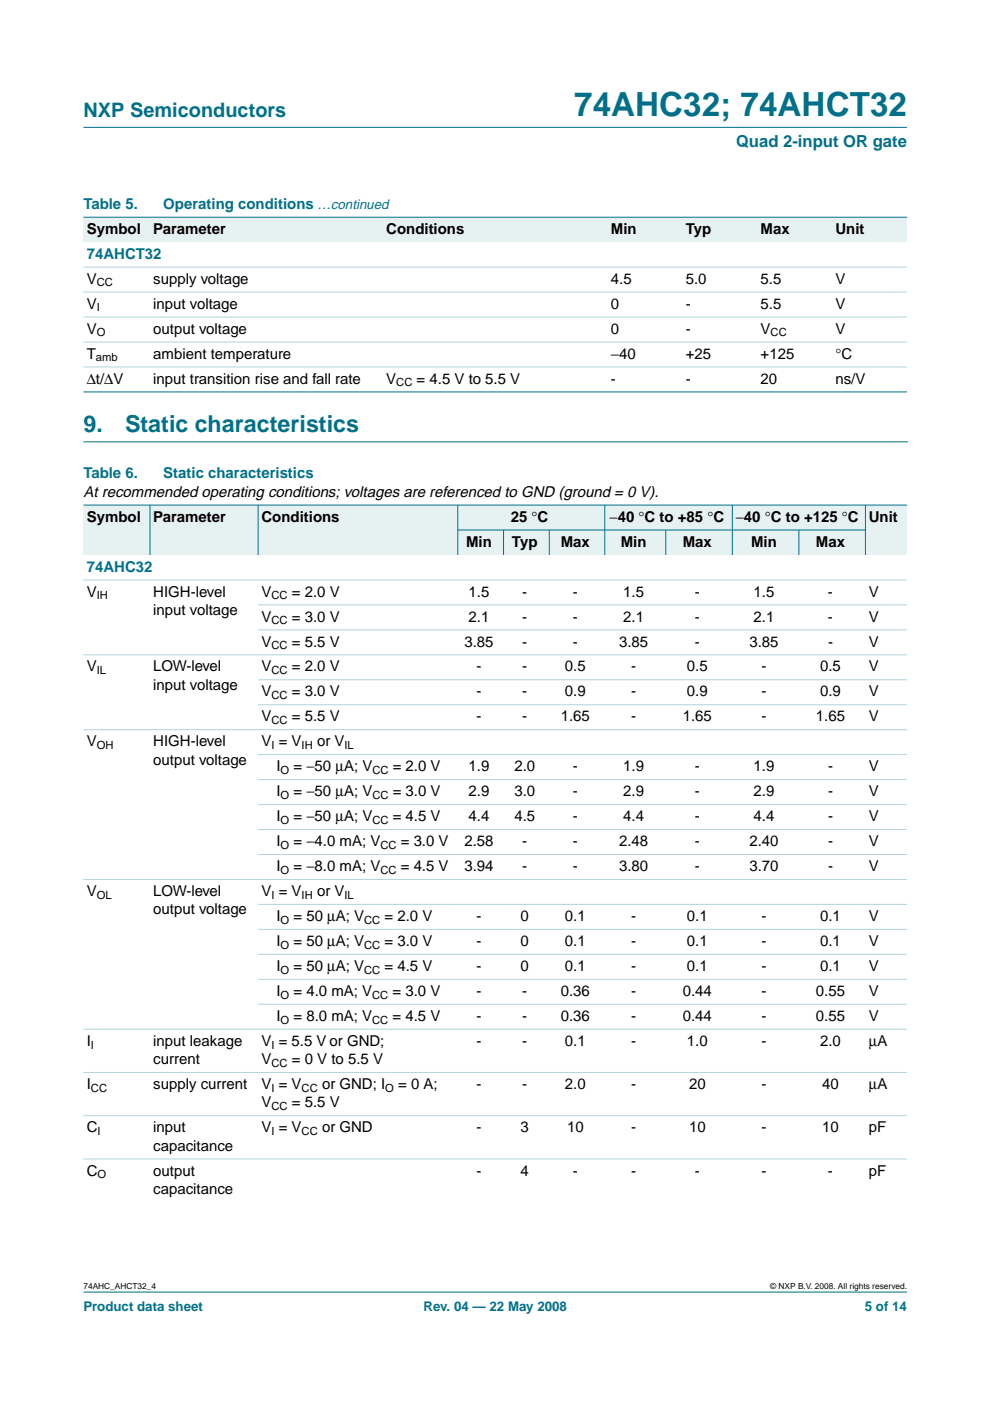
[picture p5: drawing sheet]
<svg xmlns="http://www.w3.org/2000/svg" width="210mm" height="297mm" viewBox="0 0 210 297" stroke-linecap="round" stroke-linejoin="round" font-family="sans-serif">
<defs><g id="words">
<text font-size="7.1" fill="#00708a" x="121.7" y="24.7">74AHC32; 74AHCT32</text>
<g font-size="4.9" fill="#00708a">
<text x="17.7" y="91.7">9.</text>
<text x="26.5" y="91.7">Static characteristics</text>
</g>
<text font-size="4.2" fill="#00708a" x="17.7" y="24.9">NXP Semiconductors</text>
<text font-size="3.5" fill="#00708a" x="156.1" y="31.1">Quad 2-input OR gate</text>
<g font-size="3.2" fill="#00708a">
<text x="17.7" y="44.3">Table 5.</text>
<text x="34.6" y="44.3">Operating conditions …continued</text>
<text x="18.4" y="54.9">74AHCT32</text>
<text x="17.7" y="101.4">Table 6.</text>
<text x="34.6" y="101.4">Static characteristics</text>
<text x="18.4" y="121.2">74AHC32</text>
</g>
<g font-size="3.2">
<text x="18.4" y="49.6">Symbol</text>
<text x="32.5" y="49.6">Parameter</text>
<text x="81.9" y="49.6">Conditions</text>
<text x="129.5" y="49.6">Min</text>
<text x="145.4" y="49.6">Typ</text>
<text x="161.3" y="49.6">Max</text>
<text x="177.1" y="49.6">Unit</text>
<text x="18.4" y="60.2">V</text>
<text x="18.4" y="65.5">V</text>
<text x="32.5" y="60.2">supply voltage</text>
<text x="32.5" y="65.5">input voltage</text>
<text x="129.5" y="60.2">4.5</text>
<text x="129.5" y="65.5">0</text>
<text x="145.4" y="60.2">5.0</text>
<text x="145.4" y="65.5">-</text>
<text x="161.3" y="60.2">5.5</text>
<text x="161.3" y="65.5">5.5</text>
<text x="177.1" y="60.2">V</text>
<text x="177.1" y="65.5">V</text>
<text x="18.4" y="70.7">V</text>
<text x="32.5" y="70.7">output voltage</text>
<text x="129.5" y="70.7">0</text>
<text x="145.4" y="70.7">-</text>
<text x="161.3" y="70.7">V</text>
<text x="177.1" y="70.7">V</text>
<text x="18.4" y="76">T</text>
<text x="32.5" y="76">ambient temperature</text>
<text x="129.5" y="76">−40</text>
<text x="145.4" y="76">+25</text>
<text x="161.3" y="76">+125</text>
<text x="177.1" y="76">°C</text>
<text x="18.4" y="81.3">∆t/∆V</text>
<text x="32.5" y="81.3">input transition rise and fall rate</text>
<text x="81.9" y="81.3">V</text>
<text x="88.3" y="81.3">= 4.5 V to 5.5 V</text>
<text x="129.5" y="81.3">-</text>
<text x="145.4" y="81.3">-</text>
<text x="161.3" y="81.3">20</text>
<text x="177.1" y="81.3">ns/V</text>
<text x="17.7" y="105.3">At recommended operating conditions; voltages are referenced to GND (ground = 0 V).</text>
<text x="18.4" y="110.6">Symbol</text>
<text x="32.5" y="110.6">Parameter</text>
<text x="55.4" y="110.6">Conditions</text>
<text x="108.3" y="110.6">25 °C</text>
<text x="129.2" y="110.6">−40 °C to +85 °C</text>
<text x="156" y="110.6">−40 °C to +125 °C</text>
<text x="184.2" y="110.6">Unit</text>
<text x="98.8" y="115.9">Min</text>
<text x="108.5" y="115.9">Typ</text>
<text x="118.9" y="115.9">Max</text>
<text x="131.6" y="115.9">Min</text>
<text x="144.8" y="115.9">Max</text>
<text x="159.2" y="115.9">Min</text>
<text x="173" y="115.9">Max</text>
<text x="18.4" y="126.5">V</text>
<text x="32.5" y="126.5">HIGH-level</text>
<text x="32.5" y="130.4">input voltage</text>
<text x="55.4" y="126.5">V</text>
<text x="55.4" y="131.8">V</text>
<text x="61.9" y="126.5">= 2.0 V</text>
<text x="61.9" y="131.8">= 3.0 V</text>
<text x="99.4" y="126.5">1.5</text>
<text x="99.4" y="131.8">2.1</text>
<text x="110.7" y="126.5">-</text>
<text x="110.7" y="131.8">-</text>
<text x="121.5" y="126.5">-</text>
<text x="121.5" y="131.8">-</text>
<text x="132.1" y="126.5">1.5</text>
<text x="132.1" y="131.8">2.1</text>
<text x="147.3" y="126.5">-</text>
<text x="147.3" y="131.8">-</text>
<text x="159.8" y="126.5">1.5</text>
<text x="159.8" y="131.8">2.1</text>
<text x="175.6" y="126.5">-</text>
<text x="175.6" y="131.8">-</text>
<text x="184.2" y="126.5">V</text>
<text x="184.2" y="131.8">V</text>
<text x="55.4" y="137.1">V</text>
<text x="61.9" y="137.1">= 5.5 V</text>
<text x="98.5" y="137.1">3.85</text>
<text x="110.7" y="137.1">-</text>
<text x="121.5" y="137.1">-</text>
<text x="131.3" y="137.1">3.85</text>
<text x="147.3" y="137.1">-</text>
<text x="158.9" y="137.1">3.85</text>
<text x="175.6" y="137.1">-</text>
<text x="184.2" y="137.1">V</text>
<text x="18.4" y="142.4">V</text>
<text x="32.5" y="142.4">LOW-level</text>
<text x="55.4" y="142.4">V</text>
<text x="61.9" y="142.4">= 2.0 V</text>
<text x="101" y="142.4">-</text>
<text x="110.7" y="142.4">-</text>
<text x="119.8" y="142.4">0.5</text>
<text x="133.8" y="142.4">-</text>
<text x="145.7" y="142.4">0.5</text>
<text x="161.4" y="142.4">-</text>
<text x="173.9" y="142.4">0.5</text>
<text x="184.2" y="142.4">V</text>
<text x="32.5" y="146.2">input voltage</text>
<text x="55.4" y="147.7">V</text>
<text x="61.9" y="147.7">= 3.0 V</text>
<text x="101" y="147.7">-</text>
<text x="110.7" y="147.7">-</text>
<text x="119.8" y="147.7">0.9</text>
<text x="133.8" y="147.7">-</text>
<text x="145.7" y="147.7">0.9</text>
<text x="161.4" y="147.7">-</text>
<text x="173.9" y="147.7">0.9</text>
<text x="184.2" y="147.7">V</text>
<text x="55.4" y="152.9">V</text>
<text x="61.9" y="152.9">= 5.5 V</text>
<text x="101" y="152.9">-</text>
<text x="110.7" y="152.9">-</text>
<text x="118.9" y="152.9">1.65</text>
<text x="133.8" y="152.9">-</text>
<text x="144.8" y="152.9">1.65</text>
<text x="161.4" y="152.9">-</text>
<text x="173" y="152.9">1.65</text>
<text x="184.2" y="152.9">V</text>
<text x="18.4" y="158.2">V</text>
<text x="32.5" y="158.2">HIGH-level</text>
<text x="55.4" y="158.2">V = V</text>
<text x="67.2" y="158.2">or V</text>
<text x="32.5" y="162.1">output voltage</text>
<text x="58.6" y="163.5">I</text>
<text x="62.2" y="163.5">= −50 µA; V</text>
<text x="83.3" y="163.5">= 2.0 V</text>
<text x="99.4" y="163.5">1.9</text>
<text x="109.1" y="163.5">2.0</text>
<text x="121.5" y="163.5">-</text>
<text x="132.1" y="163.5">1.9</text>
<text x="147.3" y="163.5">-</text>
<text x="159.8" y="163.5">1.9</text>
<text x="175.6" y="163.5">-</text>
<text x="184.2" y="163.5">V</text>
<text x="58.6" y="168.8">I</text>
<text x="62.2" y="168.8">= −50 µA; V</text>
<text x="83.3" y="168.8">= 3.0 V</text>
<text x="99.4" y="168.8">2.9</text>
<text x="109.1" y="168.8">3.0</text>
<text x="121.5" y="168.8">-</text>
<text x="132.1" y="168.8">2.9</text>
<text x="147.3" y="168.8">-</text>
<text x="159.8" y="168.8">2.9</text>
<text x="175.6" y="168.8">-</text>
<text x="184.2" y="168.8">V</text>
<text x="58.6" y="174.1">I</text>
<text x="58.6" y="179.4">I</text>
<text x="62.2" y="174.1">= −50 µA; V</text>
<text x="62.2" y="179.4">= −4.0 mA; V</text>
<text x="83.3" y="174.1">= 4.5 V</text>
<text x="85" y="179.4">= 3.0 V</text>
<text x="98.5" y="179.4">2.58</text>
<text x="99.4" y="174.1">4.4</text>
<text x="109.1" y="174.1">4.5</text>
<text x="110.7" y="179.4">-</text>
<text x="121.5" y="179.4">-</text>
<text x="121.5" y="174.1">-</text>
<text x="131.2" y="179.4">2.48</text>
<text x="132.1" y="174.1">4.4</text>
<text x="147.3" y="179.4">-</text>
<text x="147.3" y="174.1">-</text>
<text x="158.9" y="179.4">2.40</text>
<text x="159.8" y="174.1">4.4</text>
<text x="175.6" y="179.4">-</text>
<text x="175.6" y="174.1">-</text>
<text x="184.2" y="179.4">V</text>
<text x="184.2" y="174.1">V</text>
<text x="58.6" y="184.7">I</text>
<text x="62.2" y="184.7">= −8.0 mA; V</text>
<text x="85" y="184.7">= 4.5 V</text>
<text x="98.5" y="184.7">3.94</text>
<text x="110.7" y="184.7">-</text>
<text x="121.5" y="184.7">-</text>
<text x="131.2" y="184.7">3.80</text>
<text x="147.3" y="184.7">-</text>
<text x="158.9" y="184.7">3.70</text>
<text x="175.6" y="184.7">-</text>
<text x="184.2" y="184.7">V</text>
<text x="18.4" y="190">V</text>
<text x="32.5" y="190">LOW-level</text>
<text x="55.4" y="190">V = V</text>
<text x="67.2" y="190">or V</text>
<text x="32.5" y="193.9">output voltage</text>
<text x="58.6" y="195.3">I</text>
<text x="62.2" y="195.3">= 50 µA; V</text>
<text x="81.5" y="195.3">= 2.0 V</text>
<text x="101" y="195.3">-</text>
<text x="110.4" y="195.3">0</text>
<text x="119.8" y="195.3">0.1</text>
<text x="133.8" y="195.3">-</text>
<text x="145.7" y="195.3">0.1</text>
<text x="161.4" y="195.3">-</text>
<text x="173.9" y="195.3">0.1</text>
<text x="184.2" y="195.3">V</text>
<text x="58.6" y="200.6">I</text>
<text x="62.2" y="200.6">= 50 µA; V</text>
<text x="81.5" y="200.6">= 3.0 V</text>
<text x="101" y="200.6">-</text>
<text x="110.4" y="200.6">0</text>
<text x="119.8" y="200.6">0.1</text>
<text x="133.8" y="200.6">-</text>
<text x="145.7" y="200.6">0.1</text>
<text x="161.4" y="200.6">-</text>
<text x="173.9" y="200.6">0.1</text>
<text x="184.2" y="200.6">V</text>
<text x="58.6" y="205.9">I</text>
<text x="62.2" y="205.9">= 50 µA; V</text>
<text x="81.5" y="205.9">= 4.5 V</text>
<text x="101" y="205.9">-</text>
<text x="110.4" y="205.9">0</text>
<text x="119.8" y="205.9">0.1</text>
<text x="133.8" y="205.9">-</text>
<text x="145.7" y="205.9">0.1</text>
<text x="161.4" y="205.9">-</text>
<text x="173.9" y="205.9">0.1</text>
<text x="184.2" y="205.9">V</text>
<text x="58.6" y="211.2">I</text>
<text x="62.2" y="211.2">= 4.0 mA; V</text>
<text x="83.2" y="211.2">= 3.0 V</text>
<text x="101" y="211.2">-</text>
<text x="110.7" y="211.2">-</text>
<text x="118.9" y="211.2">0.36</text>
<text x="133.8" y="211.2">-</text>
<text x="144.8" y="211.2">0.44</text>
<text x="161.4" y="211.2">-</text>
<text x="173" y="211.2">0.55</text>
<text x="184.2" y="211.2">V</text>
<text x="18.4" y="221.7">I</text>
<text x="32.5" y="221.7">input leakage</text>
<text x="55.4" y="221.7">V = 5.5 V or GND;</text>
<text x="58.6" y="216.4">I</text>
<text x="62.2" y="216.4">= 8.0 mA; V</text>
<text x="83.2" y="216.4">= 4.5 V</text>
<text x="101" y="221.7">-</text>
<text x="101" y="216.4">-</text>
<text x="110.7" y="221.7">-</text>
<text x="110.7" y="216.4">-</text>
<text x="118.9" y="216.4">0.36</text>
<text x="119.8" y="221.7">0.1</text>
<text x="133.8" y="221.7">-</text>
<text x="133.8" y="216.4">-</text>
<text x="144.8" y="216.4">0.44</text>
<text x="145.7" y="221.7">1.0</text>
<text x="161.4" y="221.7">-</text>
<text x="161.4" y="216.4">-</text>
<text x="173" y="216.4">0.55</text>
<text x="173.9" y="221.7">2.0</text>
<text x="184.2" y="221.7">µA</text>
<text x="184.2" y="216.4">V</text>
<text x="32.5" y="225.6">current</text>
<text x="55.4" y="225.6">V</text>
<text x="61.9" y="225.6">= 0 V to 5.5 V</text>
<text x="18.4" y="230.9">I</text>
<text x="32.5" y="230.9">supply current</text>
<text x="55.4" y="230.9">V = V</text>
<text x="68.3" y="230.9">or GND; I</text>
<text x="84.4" y="230.9">= 0 A;</text>
<text x="101" y="230.9">-</text>
<text x="110.7" y="230.9">-</text>
<text x="119.8" y="230.9">2.0</text>
<text x="133.8" y="230.9">-</text>
<text x="146.1" y="230.9">20</text>
<text x="161.4" y="230.9">-</text>
<text x="174.3" y="230.9">40</text>
<text x="184.2" y="230.9">µA</text>
<text x="55.4" y="234.8">V</text>
<text x="61.9" y="234.8">= 5.5 V</text>
<text x="18.4" y="240.1">C</text>
<text x="32.5" y="240.1">input</text>
<text x="32.5" y="244">capacitance</text>
<text x="55.4" y="240.1">V = V</text>
<text x="68.3" y="240.1">or GND</text>
<text x="101" y="240.1">-</text>
<text x="110.4" y="240.1">3</text>
<text x="120.2" y="240.1">10</text>
<text x="133.8" y="240.1">-</text>
<text x="146.1" y="240.1">10</text>
<text x="161.4" y="240.1">-</text>
<text x="174.3" y="240.1">10</text>
<text x="184.2" y="240.1">pF</text>
<text x="18.4" y="249.3">C</text>
<text x="32.5" y="249.3">output</text>
<text x="101" y="249.3">-</text>
<text x="110.4" y="249.3">4</text>
<text x="121.5" y="249.3">-</text>
<text x="133.8" y="249.3">-</text>
<text x="147.3" y="249.3">-</text>
<text x="161.4" y="249.3">-</text>
<text x="175.6" y="249.3">-</text>
<text x="184.2" y="249.3">pF</text>
<text x="32.5" y="253.1">capacitance</text>
</g>
<g font-size="2.8" fill="#00708a">
<text x="17.7" y="278">Product data sheet</text>
<text x="89.8" y="278">Rev. 04 — 22 May 2008</text>
<text x="183.4" y="278">5 of 14</text>
</g>
<g font-size="2.4">
<text x="20.5" y="60.7">CC</text>
<text x="20.5" y="66">I</text>
<text x="20.5" y="71.3">O</text>
<text x="163.4" y="71.3">CC</text>
<text x="20.3" y="76.6">amb</text>
<text x="84" y="81.9">CC</text>
<text x="20.5" y="127.1">IH</text>
<text x="57.6" y="127.1">CC</text>
<text x="57.6" y="132.4">CC</text>
<text x="57.6" y="137.6">CC</text>
<text x="20.5" y="142.9">IL</text>
<text x="57.6" y="142.9">CC</text>
<text x="57.6" y="148.2">CC</text>
<text x="57.6" y="153.5">CC</text>
<text x="20.5" y="158.8">OH</text>
<text x="57.6" y="158.8">I</text>
<text x="64" y="158.8">IH</text>
<text x="73" y="158.8">IL</text>
<text x="59.5" y="164.1">O</text>
<text x="79" y="164.1">CC</text>
<text x="59.5" y="169.4">O</text>
<text x="79" y="169.4">CC</text>
<text x="59.5" y="174.7">O</text>
<text x="59.5" y="180">O</text>
<text x="79" y="174.7">CC</text>
<text x="80.6" y="180">CC</text>
<text x="59.5" y="185.3">O</text>
<text x="80.6" y="185.3">CC</text>
<text x="20.5" y="190.6">OL</text>
<text x="57.6" y="190.6">I</text>
<text x="64" y="190.6">IH</text>
<text x="73" y="190.6">IL</text>
<text x="59.5" y="195.9">O</text>
<text x="77.2" y="195.9">CC</text>
<text x="59.5" y="201.1">O</text>
<text x="77.2" y="201.1">CC</text>
<text x="59.5" y="206.4">O</text>
<text x="77.2" y="206.4">CC</text>
<text x="59.5" y="211.7">O</text>
<text x="78.9" y="211.7">CC</text>
<text x="59.5" y="217">O</text>
<text x="78.9" y="217">CC</text>
<text x="19.3" y="222.3">I</text>
<text x="57.6" y="222.3">I</text>
<text x="57.6" y="226.2">CC</text>
<text x="19.3" y="231.5">CC</text>
<text x="57.6" y="231.5">I</text>
<text x="64" y="231.5">CC</text>
<text x="81.7" y="231.5">O</text>
<text x="57.6" y="235.4">CC</text>
<text x="20.7" y="240.7">I</text>
<text x="57.6" y="240.7">I</text>
<text x="64" y="240.7">CC</text>
<text x="20.7" y="249.8">O</text>
</g>
<g font-size="1.8">
<text x="17.7" y="273.4">74AHC_AHCT32_4</text>
<text x="163.3" y="273.4">© NXP B.V. 2008. All rights reserved.</text>
</g>
</g></defs>
<g fill="#00708a" stroke="#00708a" stroke-width=".21">
<path d="M17.7 273.9h174.6z"/>
<path d="M17.7 27h174.6z"/>
</g>
<path d="M17.7 93.7h174.7" fill="none" stroke="#00708a" stroke-width=".21"/>
<g fill="#e6f2f2">
<path d="M17.7 46.1h14.1v5.2h-14.1z" fill-rule="evenodd"/>
<path d="M31.8 46.1h49.4v5.2h-49.4z" fill-rule="evenodd"/>
<path d="M81.2 46.1h38.8v5.2h-38.8z" fill-rule="evenodd"/>
<path d="M120 46.1h8.8v5.2h-8.8z" fill-rule="evenodd"/>
<path d="M128.8 46.1h15.9v5.2h-15.9z" fill-rule="evenodd"/>
<path d="M144.7 46.1h15.9v5.2h-15.9z" fill-rule="evenodd"/>
<path d="M160.6 46.1h15.8v5.2h-15.8z" fill-rule="evenodd"/>
<path d="M176.4 46.1h15.9v5.2h-15.9z" fill-rule="evenodd"/>
</g>
<g fill="#00708a" stroke="#00708a" stroke-width=".21">
<path d="M17.7 46.1h174.6z"/>
<path d="M17.7 83.1h174.6z"/>
</g>
<g fill="#b3d4db" stroke="#b3d4db" stroke-width=".21">
<path d="M17.7 56.6h174.6z"/>
<path d="M17.7 61.9h174.6z"/>
<path d="M17.7 67.2h174.6z"/>
<path d="M17.7 72.5h174.6z"/>
<path d="M17.7 77.8h174.6z"/>
</g>
<g fill="#e6f2f2">
<path d="M17.7 107.1h14.1v10.6h-14.1z" fill-rule="evenodd"/>
<path d="M31.8 107.1h22.9v10.6h-22.9z" fill-rule="evenodd"/>
<path d="M54.7 107.1h42.4v10.6h-42.4z" fill-rule="evenodd"/>
<path d="M97.1 107.1h31.1v5.3h-31.1z" fill-rule="evenodd"/>
<path d="M128.2 107.1h27.1v5.3h-27.1z" fill-rule="evenodd"/>
<path d="M155.3 107.1h28.2v5.3h-28.2z" fill-rule="evenodd"/>
<path d="M183.5 107.1h8.8v10.6h-8.8z" fill-rule="evenodd"/>
<path d="M97.1 112.4h9.7v5.3h-9.7z" fill-rule="evenodd"/>
<path d="M106.8 112.4h9.7v5.3h-9.7z" fill-rule="evenodd"/>
<path d="M116.5 112.4h11.7v5.3h-11.7z" fill-rule="evenodd"/>
<path d="M128.2 112.4h13v5.3h-13z" fill-rule="evenodd"/>
<path d="M141.2 112.4h14.1v5.3h-14.1z" fill-rule="evenodd"/>
<path d="M155.3 112.4h14.1v5.3h-14.1z" fill-rule="evenodd"/>
<path d="M169.4 112.4h14.1v5.3h-14.1z" fill-rule="evenodd"/>
</g>
<g fill="#00708a" stroke="#00708a" stroke-width=".21">
<path d="M31.8 107v10.7z"/>
<path d="M54.7 107v10.7z"/>
<path d="M97.1 107v10.7z"/>
<path d="M106.8 112.3v5.4z"/>
<path d="M116.5 112.3v5.4z"/>
<path d="M128.2 107v10.7z"/>
<path d="M141.2 112.3v5.4z"/>
<path d="M155.3 107v10.7z"/>
<path d="M169.4 112.3v5.4z"/>
<path d="M183.5 107v10.7z"/>
<path d="M17.7 107.1h174.6z"/>
<path d="M97 112.4h86.5z"/>
</g>
<g fill="#b3d4db" stroke="#b3d4db" stroke-width=".21">
<path d="M17.7 123h174.6z"/>
<path d="M54.7 128.3h137.6z"/>
<path d="M54.7 133.5h137.6z"/>
<path d="M17.7 138.8h174.6z"/>
<path d="M54.7 144.1h137.6z"/>
<path d="M54.7 149.4h137.6z"/>
<path d="M17.7 154.7h174.6z"/>
<path d="M54.7 160h137.6z"/>
<path d="M54.7 165.3h137.6z"/>
<path d="M54.7 170.6h137.6z"/>
<path d="M54.7 175.9h137.6z"/>
<path d="M54.7 181.2h137.6z"/>
<path d="M17.7 186.5h174.6z"/>
<path d="M54.7 191.8h137.6z"/>
<path d="M54.7 197h137.6z"/>
<path d="M54.7 202.3h137.6z"/>
<path d="M54.7 207.6h137.6z"/>
<path d="M54.7 212.9h137.6z"/>
<path d="M17.7 218.2h174.6z"/>
<path d="M17.7 227.4h174.6z"/>
<path d="M17.7 236.6h174.6z"/>
<path d="M17.7 245.7h174.6z"/>
</g>
<use href="#words"/>
</svg>
